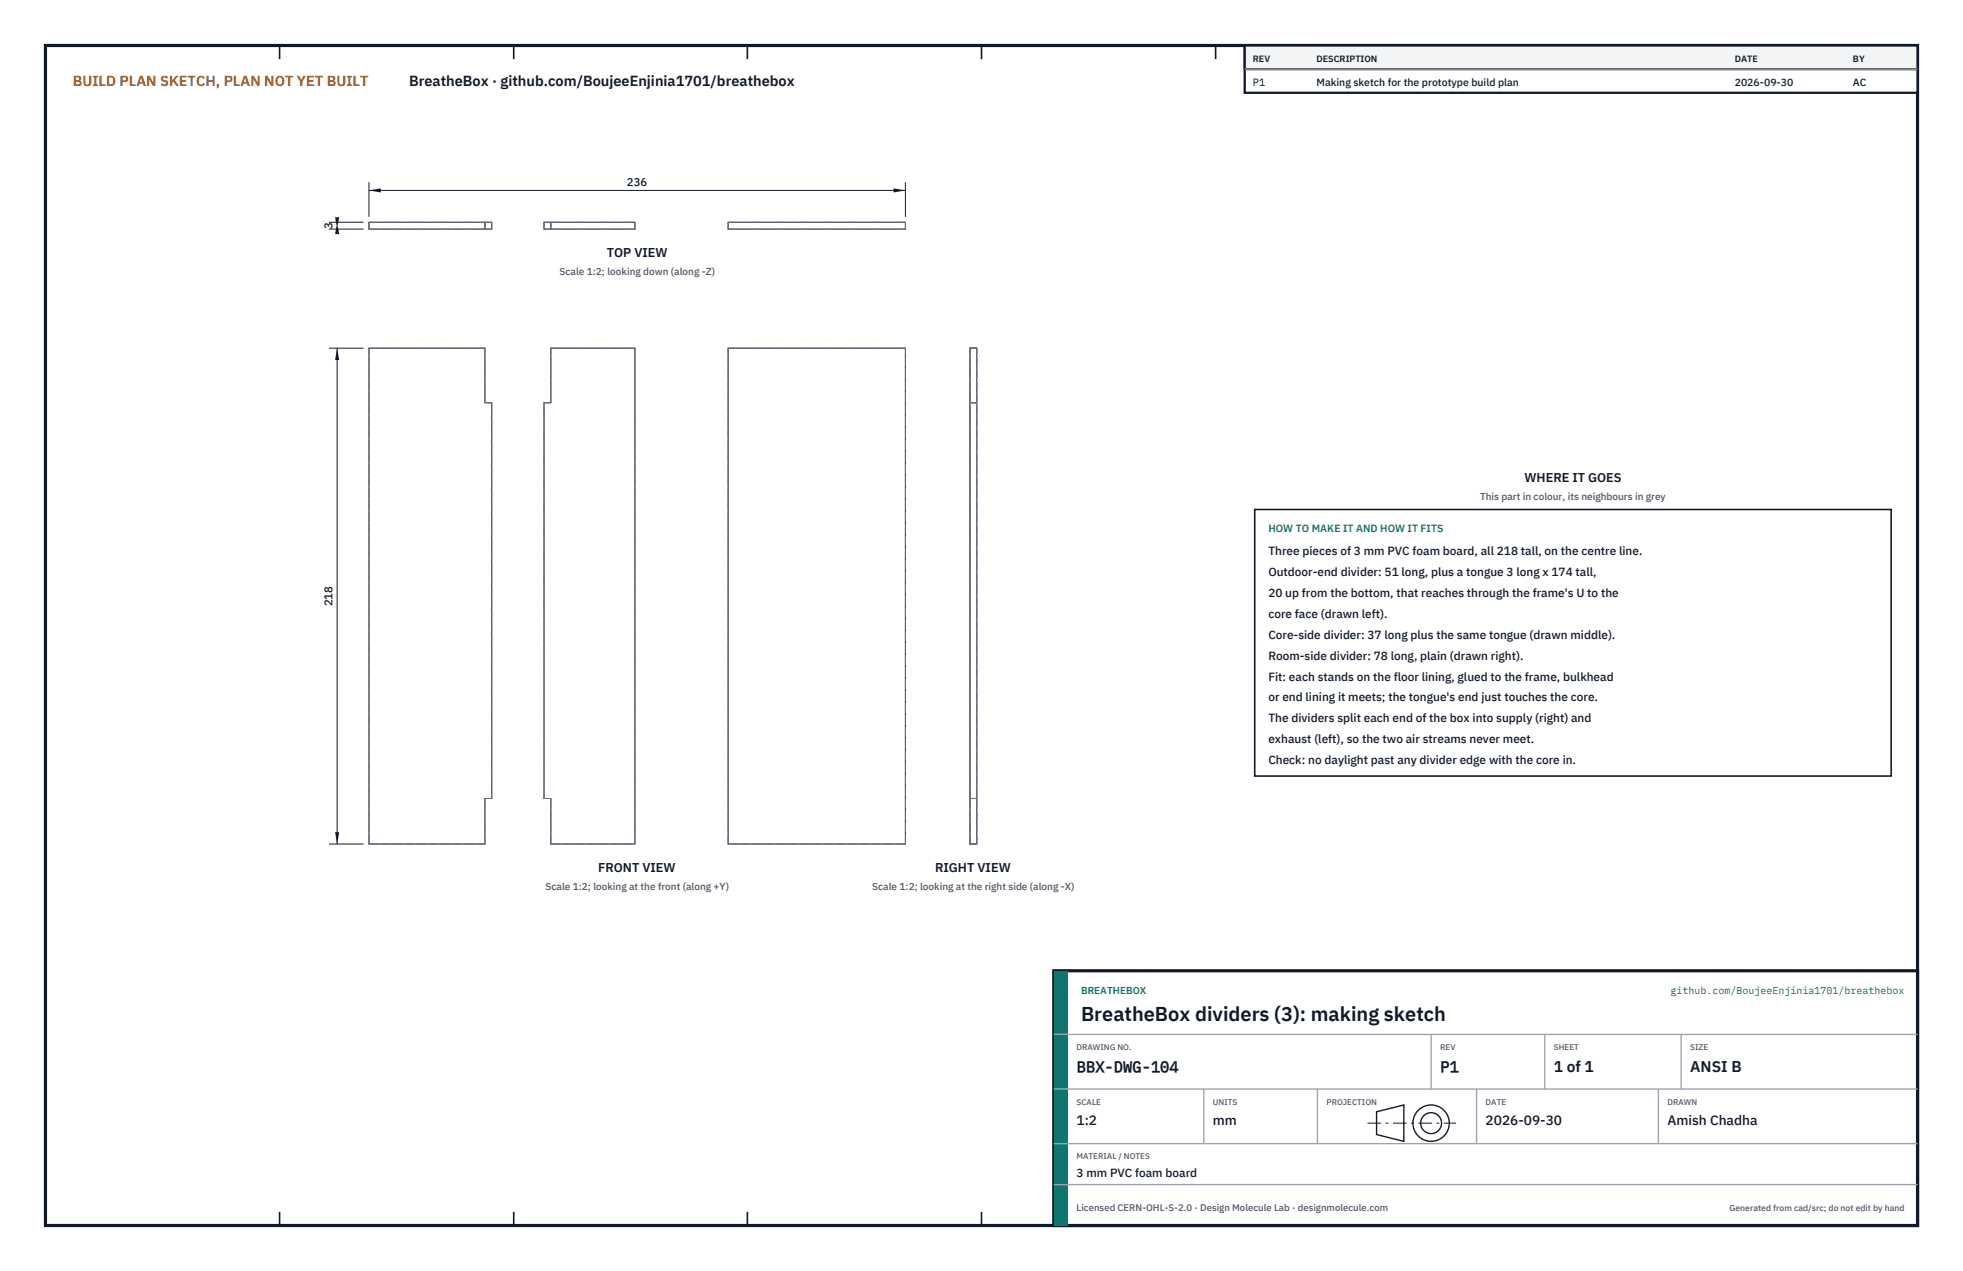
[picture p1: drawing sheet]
<svg xmlns="http://www.w3.org/2000/svg" width="432mm" height="279mm" viewBox="0 0 432 279" stroke-linecap="round" stroke-linejoin="round" font-family="sans-serif">
<defs><g id="words">
<text font-size="4.4" fill="#111827" x="237.8" y="224.4">BreatheBox dividers (3): making sketch</text>
<g font-size="3.4" fill="#111827">
<text x="236.8" y="235.6">BBX-DWG-104</text>
<text x="316.8" y="235.6">P1</text>
<text x="341.8" y="235.6">1 of 1</text>
<text x="371.8" y="235.6">ANSI B</text>
</g>
<text font-size="3.2" fill="#b45309" x="16" y="19">BUILD PLAN SKETCH, PLAN NOT YET BUILT</text>
<text font-size="3.2" fill="#111827" x="90" y="19">BreatheBox · github.com/BoujeeEnjinia1701/breathebox</text>
<g font-size="3" fill="#111827">
<text x="236.8" y="247.2">1:2</text>
<text x="266.8" y="247.2">mm</text>
<text x="326.8" y="247.2">2026-09-30</text>
<text x="366.8" y="247.2">Amish Chadha</text>
</g>
<g font-size="2.8" fill="#111827">
<text x="133.5" y="56.4">TOP VIEW</text>
<text x="335.3" y="106">WHERE IT GOES</text>
<text x="131.5" y="191.6">FRONT VIEW</text>
<text x="205.7" y="191.6">RIGHT VIEW</text>
</g>
<g font-size="2.6" fill="#111827">
<text x="279" y="122">Three pieces of 3 mm PVC foam board, all 218 tall, on the centre line.</text>
<text x="279" y="126.6">Outdoor-end divider: 51 long, plus a tongue 3 long x 174 tall,</text>
<text x="279" y="131.2">20 up from the bottom, that reaches through the frame's U to the</text>
<text x="279" y="135.8">core face (drawn left).</text>
<text x="279" y="140.4">Core-side divider: 37 long plus the same tongue (drawn middle).</text>
<text x="279" y="145">Room-side divider: 78 long, plain (drawn right).</text>
<text x="279" y="149.6">Fit: each stands on the floor lining, glued to the frame, bulkhead</text>
<text x="279" y="154.2">or end lining it meets; the tongue's end just touches the core.</text>
<text x="279" y="158.8">The dividers split each end of the box into supply (right) and</text>
<text x="279" y="163.4">exhaust (left), so the two air streams never meet.</text>
<text x="279" y="168">Check: no daylight past any divider edge with the core in.</text>
<text x="236.8" y="258.8">3 mm PVC foam board</text>
</g>
<g font-size="2.5" fill="#111827">
<text x="137.9" y="40.9">236</text>
<text x="73.2" y="50.3" transform="rotate(-90 73.2 50.3)">3</text>
<text x="73.2" y="133.3" transform="rotate(-90 73.2 133.3)">218</text>
</g>
<g font-size="2.3" fill="#111827">
<text x="275.6" y="18.8">P1</text>
<text x="289.6" y="18.8">Making sketch for the prototype build plan</text>
<text x="381.6" y="18.8">2026-09-30</text>
<text x="407.6" y="18.8">AC</text>
</g>
<text font-size="2.3" fill="#0f766e" x="279" y="117">HOW TO MAKE IT AND HOW IT FITS</text>
<g font-size="2.2" fill="#4b5563">
<text x="123.1" y="60.5">Scale 1:2; looking down (along -Z)</text>
<text x="325.6" y="110">This part in colour, its neighbours in grey</text>
<text x="120" y="195.6">Scale 1:2; looking at the front (along +Y)</text>
<text x="191.9" y="195.6">Scale 1:2; looking at the right side (along -X)</text>
</g>
<g font-size="2.2" fill="#0f766e">
<text x="237.8" y="218.4">BREATHEBOX</text>
<text x="367.5" y="218.4">github.com/BoujeeEnjinia1701/breathebox</text>
</g>
<text font-size="2.1" fill="#4b5563" x="236.8" y="266.2">Licensed CERN-OHL-S-2.0 · Design Molecule Lab · designmolecule.com</text>
<g font-size="2" fill="#111827">
<text x="275.6" y="13.6">REV</text>
<text x="289.6" y="13.6">DESCRIPTION</text>
<text x="381.6" y="13.6">DATE</text>
<text x="407.6" y="13.6">BY</text>
</g>
<text font-size="1.9" fill="#4b5563" x="380.4" y="266.2">Generated from cad/src; do not edit by hand</text>
<g font-size="1.8" fill="#4b5563">
<text x="236.8" y="230.8">DRAWING NO.</text>
<text x="316.8" y="230.8">REV</text>
<text x="341.8" y="230.8">SHEET</text>
<text x="371.8" y="230.8">SIZE</text>
<text x="236.8" y="242.8">SCALE</text>
<text x="266.8" y="242.8">UNITS</text>
<text x="291.8" y="242.8">PROJECTION</text>
<text x="326.8" y="242.8">DATE</text>
<text x="366.8" y="242.8">DRAWN</text>
<text x="236.8" y="254.8">MATERIAL / NOTES</text>
</g>
</g></defs>
<path d="M10 10h411.8v259.4h-411.8z" fill="none" stroke="#111827" stroke-width=".7" stroke-linecap="butt"/>
<g fill="none" stroke="#111827" stroke-width=".35">
<path d="M61.5 10v3M113 10v3M164.4 10v3M215.9 10v3M267.4 10v3M318.9 10v3M370.3 10v3M61.5 266.4v3M113 266.4v3M164.4 266.4v3M215.9 266.4v3M267.4 266.4v3"/>
<path d="M318.9 266.4v3M370.3 266.4v3"/>
</g>
<path d="M81.2 48.9h27v1.5h-27zM106.7 48.9v1.5M119.7 48.9h20v1.5h-20zM121.2 48.9v1.5M160.2 48.9h39v1.5h-39zM81.2 76.5h25.5v12h1.5v87h-1.5v10h-25.5zM121.2 76.5h18.5v109h-18.5v-10h-1.5v-87h1.5zM160.2 76.5h39v109h-39zM213.3 76.5h1.5v109h-1.5z" fill="none" stroke="#111727" stroke-width=".22"/>
<g fill="none" stroke="#6a7180" stroke-width=".22" stroke-dasharray="2.1 .5">
<path d="M81.2 50.4v-1.5M81.2 50.4h25.5M81.2 48.9h25.5M106.7 50.4h1.5M106.7 48.9h1.5M106.7 50.4v-1.5M108.2 50.4v-1.5M119.7 50.4h1.5M119.7 50.4v-1.5M119.7 48.9h1.5M121.2 50.4v-1.5M121.2 50.4h18.5"/>
<path d="M121.2 48.9h18.5M139.7 50.4v-1.5M160.2 50.4v-1.5M160.2 50.4h39M160.2 48.9h39M199.2 50.4v-1.5M81.2 76.5h25.5M121.2 76.5h18.5M160.2 76.5h39M213.3 76.5h1.5M106.7 88.5v-12M106.7 88.5h1.5"/>
<path d="M119.7 88.5h1.5M121.2 88.5v-12M213.3 88.5v-12M213.3 88.5h1.5M214.8 88.5v-12M106.7 175.5h1.5M108.2 175.5v-87M119.7 175.5h1.5M119.7 175.5v-87M213.3 175.5v-87M213.3 175.5h1.5M214.8 175.5v-87"/>
<path d="M81.2 185.5v-109M81.2 185.5h25.5M106.7 185.5v-10M121.2 185.5v-10M121.2 185.5h18.5M139.7 185.5v-109M160.2 185.5v-109M160.2 185.5h39M199.2 185.5v-109M213.3 185.5v-109M213.3 185.5h1.5M213.3 185.5v-10"/>
<path d="M214.8 185.5v-109M214.8 185.5v-10"/>
</g>
<path d="M81.2 40.1v7.6M81.2 41.9h118M199.2 40.1v7.6" fill="none" stroke="#111827" stroke-width=".22"/>
<path d="M81.2 41.9l2.6-.5v.9zM196.6 41.4v.9l2.6-.4z" fill="#111827"/>
<path d="M72.4 48.9h7.6M72.4 50.4h7.6M74.2 48.9v1.5" fill="none" stroke="#111827" stroke-width=".22"/>
<path d="M74.2 48.9l-.5 2.6h.9zM73.7 47.8h.9l-.4 2.6z" fill="#111827"/>
<path d="M72.4 76.5h7.6M74.2 76.5v109M72.4 185.5h7.6" fill="none" stroke="#111827" stroke-width=".22"/>
<path d="M74.2 76.5l-.5 2.6h.9zM73.7 182.9h.9l-.4 2.6z" fill="#111827"/>
<path d="M276 112h140v58.6h-140z" fill="#fff" stroke="#111827" stroke-width=".35"/>
<path d="M273.8 10h148v10.4h-148z" fill="#fff" stroke="#111827" stroke-width=".5"/>
<path d="M273.8 10h148v5.2h-148z" fill="#f3f4f6" stroke="#111827" stroke-width=".5"/>
<path d="M273.8 15.2h148" fill="none" stroke="#9ca3af" stroke-width=".3"/>
<path d="M231.8 213.4h190v56h-190z" fill="#fff" stroke="#111827" stroke-width=".7" stroke-linecap="butt"/>
<path d="M231.8 213.4h3v56h-3z" fill="#0f766e"/>
<path d="M231.8 227.4h190M231.8 239.4h190M264.8 239.4v12M289.8 239.4v12M314.8 227.4v12M324.8 239.4v12M339.8 227.4v12M364.8 239.4v12M369.8 227.4v12M231.8 251.4h190M231.8 260.4h190" fill="none" stroke="#9ca3af" stroke-width=".3"/>
<g fill="none" stroke="#111827" stroke-width=".3">
<path d="M302.8 244.4l6-1.5v8l-6-1.5z"/>
<circle cx="314.8" cy="246.9" r="4"/>
<circle cx="314.8" cy="246.9" r="2.3"/>
</g>
<path d="M300.8 246.9h19.5" fill="none" stroke="#111827" stroke-width=".22" stroke-dasharray="3 1 .6 1" stroke-linecap="butt"/>
<use href="#words"/>
</svg>
